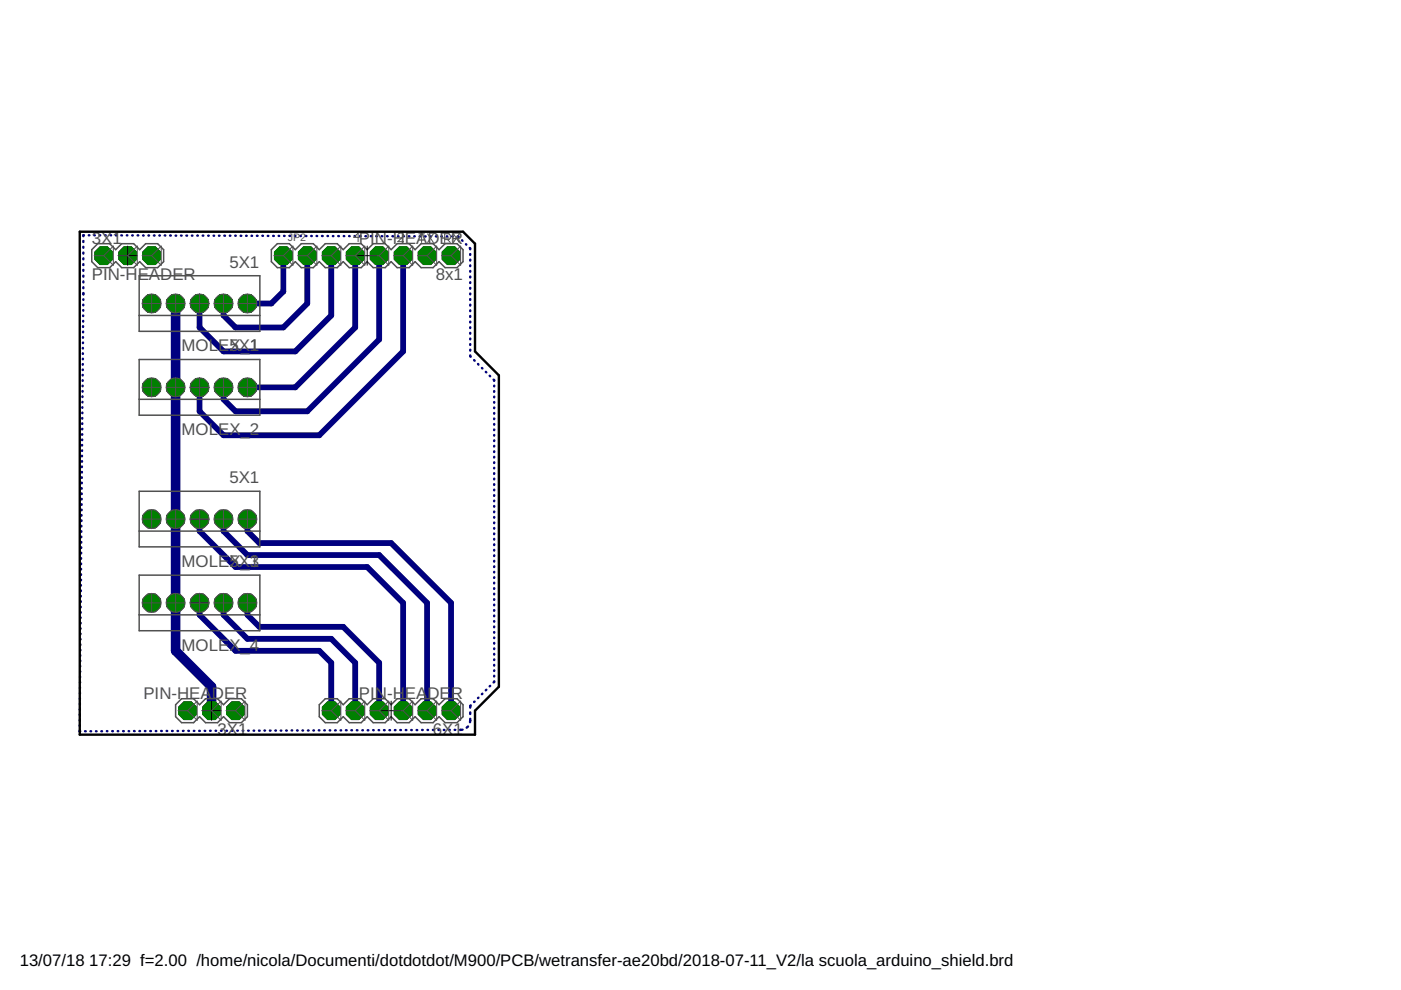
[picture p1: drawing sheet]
<svg xmlns="http://www.w3.org/2000/svg" width="297mm" height="210mm" viewBox="0 0 297 210" stroke-linecap="round" stroke-linejoin="round" font-family="sans-serif">
<defs><g id="words">
<g font-size="3.6" fill="#505050">
<text x="19.5" y="51.7">3X1</text>
<text x="76.1" y="51.7">PIN-HEADER</text>
<text x="19.5" y="59.3">PIN-HEADER</text>
<text x="48.6" y="56.7">5X1</text>
<text x="92.4" y="59.3">8x1</text>
<text x="38.5" y="74.5">MOLEX_1</text>
<text x="48.6" y="74.5">5X1</text>
<text x="38.5" y="92.3">MOLEX_2</text>
<text x="48.6" y="102.4">5X1</text>
<text x="38.5" y="120.2">MOLEX_1</text>
<text x="48.6" y="120.2">5X3</text>
<text x="38.5" y="138">MOLEX_4</text>
<text x="30.4" y="148.1">PIN-HEA</text>
<text x="44.9" y="148.1">DER</text>
<text x="76.1" y="148.1">PIN-H</text>
<text x="85.8" y="148.1">EA</text>
<text x="90.6" y="148.1">DER</text>
<text x="46.1" y="155.8">3X1</text>
<text x="91.8" y="155.8">6X1</text>
</g>
<g font-size="3.5">
<text x="4.2" y="204.7">13/07/18</text>
<text x="18.9" y="204.7">17:29 f=2.00 /home/nicola/Documenti/dotdotdot/M900/PCB/wetransfer-ae20bd/2018-07-11_V2/la scuola_arduino_shield.brd</text>
</g>
<text font-size="2.3" fill="#505050" x="61" y="51.2">JP2</text>
</g></defs>
<g fill="#800080" stroke="#800080" stroke-width=".21">
<circle cx="95.6" cy="54.2" r="2.04"/>
<circle cx="90.6" cy="54.2" r="2.04"/>
<circle cx="85.5" cy="54.2" r="2.04"/>
<circle cx="80.4" cy="54.2" r="2.04"/>
<circle cx="75.3" cy="54.2" r="2.04"/>
<circle cx="70.2" cy="54.2" r="2.04"/>
<circle cx="65.2" cy="54.2" r="2.04"/>
<circle cx="60.1" cy="54.2" r="2.04"/>
<circle cx="52.5" cy="64.3" r="2.04"/>
<circle cx="47.4" cy="64.3" r="2.04"/>
<circle cx="42.3" cy="64.3" r="2.04"/>
<circle cx="37.2" cy="64.3" r="2.04"/>
<circle cx="32.2" cy="64.3" r="2.04"/>
<circle cx="52.5" cy="82.1" r="2.04"/>
<circle cx="47.4" cy="82.1" r="2.04"/>
<circle cx="42.3" cy="82.1" r="2.04"/>
<circle cx="37.2" cy="82.1" r="2.04"/>
<circle cx="32.2" cy="82.1" r="2.04"/>
<circle cx="52.5" cy="110.1" r="2.04"/>
<circle cx="47.4" cy="110.1" r="2.04"/>
<circle cx="42.3" cy="110.1" r="2.04"/>
<circle cx="37.2" cy="110.1" r="2.04"/>
<circle cx="32.2" cy="110.1" r="2.04"/>
<circle cx="52.5" cy="127.8" r="2.04"/>
<circle cx="47.4" cy="127.8" r="2.04"/>
<circle cx="42.3" cy="127.8" r="2.04"/>
<circle cx="37.2" cy="127.8" r="2.04"/>
<circle cx="32.2" cy="127.8" r="2.04"/>
<circle cx="95.6" cy="150.7" r="2.04"/>
<circle cx="90.6" cy="150.7" r="2.04"/>
<circle cx="85.5" cy="150.7" r="2.04"/>
<circle cx="80.4" cy="150.7" r="2.04"/>
<circle cx="75.3" cy="150.7" r="2.04"/>
<circle cx="70.2" cy="150.7" r="2.04"/>
<circle cx="22" cy="54.2" r="2.04"/>
<circle cx="27.1" cy="54.2" r="2.04"/>
<circle cx="32.2" cy="54.2" r="2.04"/>
<circle cx="49.9" cy="150.7" r="2.04"/>
<circle cx="44.9" cy="150.7" r="2.04"/>
<circle cx="39.8" cy="150.7" r="2.04"/>
</g>
<g fill="none" stroke="#000080" stroke-width=".51">
<path d="M17.7 51.1v.2M17.7 52.3v.2M17.7 53.6v.2M17.7 54.8v.2M17.7 56v.2M17.7 57.2v.2M17.7 58.4v.3M17.7 59.7v.2M17.8 49.9l-.1 .2M18.8 49.9h.2M20 49.9h.1M21.1 49.9h.2"/>
<path d="M22.3 49.9h.1M23.4 49.9h.2M24.6 49.9h.1M25.7 49.9h.2M26.9 49.9h.1M28 49.9h.2M29.2 49.9h.1M30.3 49.9h.2M31.5 49.9h.1M32.6 49.9h.2M33.8 49.9h.1M34.9 49.9h.2"/>
<path d="M36.1 49.9h.1M37.2 50h.2M38.4 50h.1M39.5 50h.2M40.7 50h.1M41.8 50h.2M43 50h.1M44.1 50h.2M45.3 50h.1M46.4 50h.1M47.6 50h.1M48.7 50h.2"/>
<path d="M49.9 50h.1M51 50h.2M52.2 50h.1M53.3 50h.1M54.5 50h.1M55.6 50h.2M56.8 50h.1M57.9 50h.2M59.1 50h.1M60.2 50h.1M61.4 50h.1M62.5 50h.2"/>
<path d="M63.7 50h.1M64.8 50h.2M66 50h.1M67.1 50h.1M68.3 50h.1M69.4 50h.2M70.6 50.1h.1M71.7 50.1h.2M72.9 50.1h.1M74 50.1h.1M75.2 50.1h.1M76.3 50.1h.2"/>
<path d="M77.5 50.1h.1M78.6 50.1h.1M79.8 50.1h.1M80.9 50.1h.1M82.1 50.1h.1M83.2 50.1h.2M84.4 50.1h.1M85.5 50.1h.1M86.7 50.1h.1M87.8 50.1h.1M89 50.1h.1M90.1 50.1h.2"/>
<path d="M91.3 50.1h.1M92.4 50.1h.1M93.6 50.1h.1M94.7 50.1h.1M95.9 50.1h.1M97 50.1l.2 .1M98 50.9l.1 .2M98.8 51.8l.1 .1M99.6 52.6l.1 .3M99.7 53.9v.1M99.7 55.1v.1M99.7 56.3v.1"/>
<path d="M99.7 57.4v.2M99.7 58.6v.2M99.7 59.8v.2M17.5 79.5v.1M17.5 77.2v.1M17.5 78.3v.2M17.6 73.8v.1M17.6 74.9v.1M17.6 76.1v.1M17.6 71.5v.1M17.6 72.6v.1M17.6 69.2v.1"/>
<path d="M17.6 70.3v.2M17.6 66.9v.1M17.6 68v.2M17.7 64.6v.1M17.7 65.7v.2M17.7 60.9v.2M17.7 62.1v.3M17.7 63.5v.1M99.7 61v.2M99.7 62.2v.2M99.7 63.4v.2M99.7 64.6v.2"/>
<path d="M99.7 65.8v.2M99.7 67v.2M99.7 68.2v.2M99.7 69.4v.2M99.7 70.6v.2M99.7 71.8v.1M99.7 73v.1M99.7 74.1v.2M99.7 75.4l.1 .2M100.5 76.3l.1 .2M101.3 77.2l.2 .1M102.2 78l.1 .1"/>
<path d="M103 78.8l.1 .2M103.8 79.7l.1 .1M17.4 98.9v.1M17.4 96.6v.2M17.4 97.8v.1M17.4 94.3v.2M17.4 95.5v.1M17.4 92.1v.1M17.4 93.2v.1M17.4 88.6v.2M17.4 89.8v.1M17.4 90.9v.1"/>
<path d="M17.5 86.3v.2M17.5 87.5v.1M17.5 84.1v.1M17.5 85.2v.1M17.5 81.8v.1M17.5 82.9v.1M17.5 80.6v.2M104.6 80.5l.2 .3M104.8 81.8v.1M104.8 82.9v.2M104.8 84.1v.1M104.8 85.2v.2"/>
<path d="M104.8 86.4v.2M104.8 87.6v.1M104.8 88.7v.2M104.8 89.9v.1M104.8 91.1v.1M104.8 92.2v.2M104.8 93.4v.1M104.8 94.5v.2M104.8 95.7v.1M104.8 96.9v.1M104.8 98v.2M104.8 99.2v.1"/>
<path d="M17.2 118.3v.2M17.2 119.5v.1M17.2 116.1v.1M17.2 117.2v.1M17.2 113.8v.1M17.2 114.9v.1M17.3 111.5v.1M17.3 112.6v.2M17.3 109.2v.1M17.3 110.3v.2M17.3 106.9v.1M17.3 108.1v.1"/>
<path d="M17.3 105.8v.1M17.3 103.5v.1M17.3 104.6v.2M17.3 101.2v.1M17.3 102.3v.2M17.4 100.1v.1M104.8 100.3v.2M104.8 101.5v.1M104.8 102.7v.1M104.8 103.8v.2M104.8 105v.1M104.8 106.2v.1"/>
<path d="M104.8 107.3v.1M104.8 108.5v.1M104.8 109.6v.2M104.8 110.8v.1M104.8 112v.1M104.8 113.1v.2M104.8 114.3v.1M104.8 115.4v.2M104.8 116.6v.1M104.8 117.8v.1M104.8 118.9v.2M17 138.9v.1"/>
<path d="M17 136.6v.2M17 137.8v.1M17.1 135.5l-.1 .1M17.1 133.2v.1M17.1 134.3v.2M17.1 130.9v.1M17.1 132.1v.1M17.1 128.6v.2M17.1 129.8v.1M17.1 126.3v.2M17.1 127.5v.1M17.1 124.1v.1"/>
<path d="M17.1 125.2v.1M17.2 121.8v.1M17.2 122.9v.1M17.2 120.6v.2M104.8 120.1v.1M104.8 121.2v.2M104.8 122.4v.1M104.8 123.5v.2M104.8 124.7v.2M104.8 125.9v.1M104.8 127v.2M104.8 128.2v.1"/>
<path d="M104.8 129.3v.2M104.8 130.5v.2M104.8 131.7v.1M104.8 132.8v.2M104.8 134v.2M104.8 135.2v.1M104.8 136.3v.2M104.8 137.5v.1M104.8 138.6v.2M104.8 139.8v.2M16.9 154.9l.1 .1M16.9 153.8v.1"/>
<path d="M16.9 151.5v.1M16.9 152.6v.2M16.9 148.1v.1M16.9 149.2v.1M16.9 150.3v.2M17 145.8v.1M17 146.9v.1M17 143.5v.1M17 144.6v.2M17 141.2v.1M17 142.3v.2M17 140.1v.1"/>
<path d="M18 155h.2M19.2 155h.1M20.3 155h.2M21.5 155h.1M22.6 155h.2M23.8 155h.1M25 155h.1M26.1 155h.1M27.3 155h.1M28.4 155h.2M29.5 155h.2M30.7 155h.1"/>
<path d="M31.9 155h.1M33 155h.1M34.2 155h.1M35.3 155h.2M36.5 155h.1M37.6 155h.2M38.9 155h-.1M39.9 155h.2M41.1 155h.1M42.2 155h.2M43.4 155h.1M44.5 154.9h.2"/>
<path d="M45.7 154.9h.1M46.8 154.9h.2M48 154.9h.1M49.1 154.9h.2M50.3 154.9h.1M51.5 154.9h.1M52.6 154.9h.1M53.8 154.9h.1M54.9 154.9h.2M56.1 154.9h.1M57.2 154.9h.2M58.4 154.9h.1"/>
<path d="M59.5 154.9h.1M60.7 154.9h.1M61.8 154.9h.2M63 154.9h.1M64.1 154.9h.2M65.3 154.9h.1M66.4 154.9h.2M67.6 154.9h.1M68.7 154.9h.2M69.9 154.9h.1M71 154.9h.2M72.2 154.9h.1"/>
<path d="M73.3 154.8h.2M74.5 154.8h.1M75.6 154.8h.2M76.8 154.8h.1M78 154.8h.1M79.1 154.8h.1M80.3 154.8h.1M81.4 154.8h.2M82.6 154.8h.1M83.9 154.8h-.2M84.9 154.8h.1M86 154.8h.2"/>
<path d="M87.2 154.8h.1M88.3 154.8h.2M89.5 154.8h.1M90.6 154.8h.2M91.8 154.8h.1M92.9 154.8h.2M94.1 154.8h.1M95.2 154.7h.2M96.4 154.7h.1M98.1 154.7h-.5M99.2 154l-.2 .3M99.7 151v.4"/>
<path d="M99.7 152.4v.7M99.8 149.6l-.1 .4M100.6 148.7l-.1 .1M101.5 147.9l-.2 .1M102.3 147.1l-.1 .1M103.1 146.2l-.1 .2M103.9 145.4l-.1 .1M104.8 141v.1M104.8 142.1v.2M104.8 143.3v.1M104.8 144.4l-.2 .3"/>
</g>
<path d="M60.1 54.2v7.6l-2.6 2.5h-5M65.2 54.2v10.1l-5.1 5.1h-10.2l-2.5-2.5v-2.6M70.2 54.2v12.7l-7.6 7.6h-15.2l-5.1-5.1v-5.1M75.3 54.2v15.2l-12.7 12.7h-10.1M80.4 54.2v17.8l-15.2 15.2h-15.3l-2.5-2.5v-2.6M85.5 54.2v20.3l-17.8 17.8h-20.3l-5.1-5.1v-5.1M42.3 110.1v2.5l7.6 7.6h28l7.6 7.6v22.9M47.4 110.1v2.5l5.1 5.1h27.9l10.2 10.1v22.9M52.5 110.1v2.5l2.5 2.5h27.9l12.7 12.7v22.9M42.3 127.8v2.6l7.6 7.6h17.8l2.5 2.5v10.2M47.4 127.8v2.6l5.1 5h17.7l5.1 5.1v10.2M52.5 127.8v2.6l2.5 2.5h17.8l7.6 7.6v10.2" fill="none" stroke="#000080" stroke-width="1.2"/>
<path d="M37.2 64.3v73.7l7.7 7.6v5.1" fill="none" stroke="#000080" stroke-width="2"/>
<circle cx="95.6" cy="54.2" r="1.93" fill="#008000" stroke="#008000" stroke-width=".21"/>
<circle cx="95.6" cy="54.2" r=".8" fill="#fff" stroke="#000" stroke-width=".21"/>
<circle cx="90.6" cy="54.2" r="1.93" fill="#008000" stroke="#008000" stroke-width=".21"/>
<circle cx="90.6" cy="54.2" r=".8" fill="#fff" stroke="#000" stroke-width=".21"/>
<circle cx="85.5" cy="54.2" r="1.93" fill="#008000" stroke="#008000" stroke-width=".21"/>
<circle cx="85.5" cy="54.2" r=".8" fill="#fff" stroke="#000" stroke-width=".21"/>
<circle cx="80.4" cy="54.2" r="1.93" fill="#008000" stroke="#008000" stroke-width=".21"/>
<circle cx="80.4" cy="54.2" r=".8" fill="#fff" stroke="#000" stroke-width=".21"/>
<circle cx="75.3" cy="54.2" r="1.93" fill="#008000" stroke="#008000" stroke-width=".21"/>
<circle cx="75.3" cy="54.2" r=".8" fill="#fff" stroke="#000" stroke-width=".21"/>
<circle cx="70.2" cy="54.2" r="1.93" fill="#008000" stroke="#008000" stroke-width=".21"/>
<circle cx="70.2" cy="54.2" r=".8" fill="#fff" stroke="#000" stroke-width=".21"/>
<circle cx="65.2" cy="54.2" r="1.93" fill="#008000" stroke="#008000" stroke-width=".21"/>
<circle cx="65.2" cy="54.2" r=".8" fill="#fff" stroke="#000" stroke-width=".21"/>
<circle cx="60.1" cy="54.2" r="1.93" fill="#008000" stroke="#008000" stroke-width=".21"/>
<circle cx="60.1" cy="54.2" r=".8" fill="#fff" stroke="#000" stroke-width=".21"/>
<circle cx="52.5" cy="64.3" r="1.93" fill="#008000" stroke="#008000" stroke-width=".21"/>
<circle cx="52.5" cy="64.3" r=".91" fill="#fff" stroke="#000" stroke-width=".21"/>
<circle cx="47.4" cy="64.3" r="1.93" fill="#008000" stroke="#008000" stroke-width=".21"/>
<circle cx="47.4" cy="64.3" r=".91" fill="#fff" stroke="#000" stroke-width=".21"/>
<circle cx="42.3" cy="64.3" r="1.93" fill="#008000" stroke="#008000" stroke-width=".21"/>
<circle cx="42.3" cy="64.3" r=".91" fill="#fff" stroke="#000" stroke-width=".21"/>
<circle cx="37.2" cy="64.3" r="1.93" fill="#008000" stroke="#008000" stroke-width=".21"/>
<circle cx="37.2" cy="64.3" r=".91" fill="#fff" stroke="#000" stroke-width=".21"/>
<circle cx="32.2" cy="64.3" r="1.93" fill="#008000" stroke="#008000" stroke-width=".21"/>
<circle cx="32.2" cy="64.3" r=".91" fill="#fff" stroke="#000" stroke-width=".21"/>
<circle cx="52.5" cy="82.1" r="1.93" fill="#008000" stroke="#008000" stroke-width=".21"/>
<circle cx="52.5" cy="82.1" r=".91" fill="#fff" stroke="#000" stroke-width=".21"/>
<circle cx="47.4" cy="82.1" r="1.93" fill="#008000" stroke="#008000" stroke-width=".21"/>
<circle cx="47.4" cy="82.1" r=".91" fill="#fff" stroke="#000" stroke-width=".21"/>
<circle cx="42.3" cy="82.1" r="1.93" fill="#008000" stroke="#008000" stroke-width=".21"/>
<circle cx="42.3" cy="82.1" r=".91" fill="#fff" stroke="#000" stroke-width=".21"/>
<circle cx="37.2" cy="82.1" r="1.93" fill="#008000" stroke="#008000" stroke-width=".21"/>
<circle cx="37.2" cy="82.1" r=".91" fill="#fff" stroke="#000" stroke-width=".21"/>
<circle cx="32.2" cy="82.1" r="1.93" fill="#008000" stroke="#008000" stroke-width=".21"/>
<circle cx="32.2" cy="82.1" r=".91" fill="#fff" stroke="#000" stroke-width=".21"/>
<circle cx="52.5" cy="110.1" r="1.93" fill="#008000" stroke="#008000" stroke-width=".21"/>
<circle cx="52.5" cy="110.1" r=".91" fill="#fff" stroke="#000" stroke-width=".21"/>
<circle cx="47.4" cy="110.1" r="1.93" fill="#008000" stroke="#008000" stroke-width=".21"/>
<circle cx="47.4" cy="110.1" r=".91" fill="#fff" stroke="#000" stroke-width=".21"/>
<circle cx="42.3" cy="110.1" r="1.93" fill="#008000" stroke="#008000" stroke-width=".21"/>
<circle cx="42.3" cy="110.1" r=".91" fill="#fff" stroke="#000" stroke-width=".21"/>
<circle cx="37.2" cy="110.1" r="1.93" fill="#008000" stroke="#008000" stroke-width=".21"/>
<circle cx="37.2" cy="110.1" r=".91" fill="#fff" stroke="#000" stroke-width=".21"/>
<circle cx="32.2" cy="110.1" r="1.93" fill="#008000" stroke="#008000" stroke-width=".21"/>
<circle cx="32.2" cy="110.1" r=".91" fill="#fff" stroke="#000" stroke-width=".21"/>
<circle cx="52.5" cy="127.8" r="1.93" fill="#008000" stroke="#008000" stroke-width=".21"/>
<circle cx="52.5" cy="127.8" r=".91" fill="#fff" stroke="#000" stroke-width=".21"/>
<circle cx="47.4" cy="127.8" r="1.93" fill="#008000" stroke="#008000" stroke-width=".21"/>
<circle cx="47.4" cy="127.8" r=".91" fill="#fff" stroke="#000" stroke-width=".21"/>
<circle cx="42.3" cy="127.8" r="1.93" fill="#008000" stroke="#008000" stroke-width=".21"/>
<circle cx="42.3" cy="127.8" r=".91" fill="#fff" stroke="#000" stroke-width=".21"/>
<circle cx="37.2" cy="127.8" r="1.93" fill="#008000" stroke="#008000" stroke-width=".21"/>
<circle cx="37.2" cy="127.8" r=".91" fill="#fff" stroke="#000" stroke-width=".21"/>
<circle cx="32.2" cy="127.8" r="1.93" fill="#008000" stroke="#008000" stroke-width=".21"/>
<circle cx="32.2" cy="127.8" r=".91" fill="#fff" stroke="#000" stroke-width=".21"/>
<circle cx="95.6" cy="150.7" r="1.93" fill="#008000" stroke="#008000" stroke-width=".21"/>
<circle cx="95.6" cy="150.7" r=".8" fill="#fff" stroke="#000" stroke-width=".21"/>
<circle cx="90.6" cy="150.7" r="1.93" fill="#008000" stroke="#008000" stroke-width=".21"/>
<circle cx="90.6" cy="150.7" r=".8" fill="#fff" stroke="#000" stroke-width=".21"/>
<circle cx="85.5" cy="150.7" r="1.93" fill="#008000" stroke="#008000" stroke-width=".21"/>
<circle cx="85.5" cy="150.7" r=".8" fill="#fff" stroke="#000" stroke-width=".21"/>
<circle cx="80.4" cy="150.7" r="1.93" fill="#008000" stroke="#008000" stroke-width=".21"/>
<circle cx="80.4" cy="150.7" r=".8" fill="#fff" stroke="#000" stroke-width=".21"/>
<circle cx="75.3" cy="150.7" r="1.93" fill="#008000" stroke="#008000" stroke-width=".21"/>
<circle cx="75.3" cy="150.7" r=".8" fill="#fff" stroke="#000" stroke-width=".21"/>
<circle cx="70.2" cy="150.7" r="1.93" fill="#008000" stroke="#008000" stroke-width=".21"/>
<circle cx="70.2" cy="150.7" r=".8" fill="#fff" stroke="#000" stroke-width=".21"/>
<circle cx="22" cy="54.2" r="1.93" fill="#008000" stroke="#008000" stroke-width=".21"/>
<circle cx="22" cy="54.2" r=".8" fill="#fff" stroke="#000" stroke-width=".21"/>
<circle cx="27.1" cy="54.2" r="1.93" fill="#008000" stroke="#008000" stroke-width=".21"/>
<circle cx="27.1" cy="54.2" r=".8" fill="#fff" stroke="#000" stroke-width=".21"/>
<circle cx="32.2" cy="54.2" r="1.93" fill="#008000" stroke="#008000" stroke-width=".21"/>
<circle cx="32.2" cy="54.2" r=".8" fill="#fff" stroke="#000" stroke-width=".21"/>
<circle cx="49.9" cy="150.7" r="1.93" fill="#008000" stroke="#008000" stroke-width=".21"/>
<circle cx="49.9" cy="150.7" r=".8" fill="#fff" stroke="#000" stroke-width=".21"/>
<circle cx="44.9" cy="150.7" r="1.93" fill="#008000" stroke="#008000" stroke-width=".21"/>
<circle cx="44.9" cy="150.7" r=".8" fill="#fff" stroke="#000" stroke-width=".21"/>
<circle cx="39.8" cy="150.7" r="1.93" fill="#008000" stroke="#008000" stroke-width=".21"/>
<circle cx="39.8" cy="150.7" r=".8" fill="#fff" stroke="#000" stroke-width=".21"/>
<circle cx="95.6" cy="54.2" r="1.93" fill="#008000" stroke="#008000" stroke-width=".21"/>
<circle cx="95.6" cy="54.2" r=".8" fill="#fff" stroke="#000" stroke-width=".21"/>
<circle cx="90.6" cy="54.2" r="1.93" fill="#008000" stroke="#008000" stroke-width=".21"/>
<circle cx="90.6" cy="54.2" r=".8" fill="#fff" stroke="#000" stroke-width=".21"/>
<circle cx="85.5" cy="54.2" r="1.93" fill="#008000" stroke="#008000" stroke-width=".21"/>
<circle cx="85.5" cy="54.2" r=".8" fill="#fff" stroke="#000" stroke-width=".21"/>
<circle cx="80.4" cy="54.2" r="1.93" fill="#008000" stroke="#008000" stroke-width=".21"/>
<circle cx="80.4" cy="54.2" r=".8" fill="#fff" stroke="#000" stroke-width=".21"/>
<circle cx="75.3" cy="54.2" r="1.93" fill="#008000" stroke="#008000" stroke-width=".21"/>
<circle cx="75.3" cy="54.2" r=".8" fill="#fff" stroke="#000" stroke-width=".21"/>
<circle cx="70.2" cy="54.2" r="1.93" fill="#008000" stroke="#008000" stroke-width=".21"/>
<circle cx="70.2" cy="54.2" r=".8" fill="#fff" stroke="#000" stroke-width=".21"/>
<circle cx="65.2" cy="54.2" r="1.93" fill="#008000" stroke="#008000" stroke-width=".21"/>
<circle cx="65.2" cy="54.2" r=".8" fill="#fff" stroke="#000" stroke-width=".21"/>
<circle cx="60.1" cy="54.2" r="1.93" fill="#008000" stroke="#008000" stroke-width=".21"/>
<circle cx="60.1" cy="54.2" r=".8" fill="#fff" stroke="#000" stroke-width=".21"/>
<circle cx="52.5" cy="64.3" r="1.93" fill="#008000" stroke="#008000" stroke-width=".21"/>
<circle cx="52.5" cy="64.3" r=".91" fill="#fff" stroke="#000" stroke-width=".21"/>
<circle cx="47.4" cy="64.3" r="1.93" fill="#008000" stroke="#008000" stroke-width=".21"/>
<circle cx="47.4" cy="64.3" r=".91" fill="#fff" stroke="#000" stroke-width=".21"/>
<circle cx="42.3" cy="64.3" r="1.93" fill="#008000" stroke="#008000" stroke-width=".21"/>
<circle cx="42.3" cy="64.3" r=".91" fill="#fff" stroke="#000" stroke-width=".21"/>
<circle cx="37.2" cy="64.3" r="1.93" fill="#008000" stroke="#008000" stroke-width=".21"/>
<circle cx="37.2" cy="64.3" r=".91" fill="#fff" stroke="#000" stroke-width=".21"/>
<circle cx="32.2" cy="64.3" r="1.93" fill="#008000" stroke="#008000" stroke-width=".21"/>
<circle cx="32.2" cy="64.3" r=".91" fill="#fff" stroke="#000" stroke-width=".21"/>
<circle cx="52.5" cy="82.1" r="1.93" fill="#008000" stroke="#008000" stroke-width=".21"/>
<circle cx="52.5" cy="82.1" r=".91" fill="#fff" stroke="#000" stroke-width=".21"/>
<circle cx="47.4" cy="82.1" r="1.93" fill="#008000" stroke="#008000" stroke-width=".21"/>
<circle cx="47.4" cy="82.1" r=".91" fill="#fff" stroke="#000" stroke-width=".21"/>
<circle cx="42.3" cy="82.1" r="1.93" fill="#008000" stroke="#008000" stroke-width=".21"/>
<circle cx="42.3" cy="82.1" r=".91" fill="#fff" stroke="#000" stroke-width=".21"/>
<circle cx="37.2" cy="82.1" r="1.93" fill="#008000" stroke="#008000" stroke-width=".21"/>
<circle cx="37.2" cy="82.1" r=".91" fill="#fff" stroke="#000" stroke-width=".21"/>
<circle cx="32.2" cy="82.1" r="1.93" fill="#008000" stroke="#008000" stroke-width=".21"/>
<circle cx="32.2" cy="82.1" r=".91" fill="#fff" stroke="#000" stroke-width=".21"/>
<circle cx="52.5" cy="110.1" r="1.93" fill="#008000" stroke="#008000" stroke-width=".21"/>
<circle cx="52.5" cy="110.1" r=".91" fill="#fff" stroke="#000" stroke-width=".21"/>
<circle cx="47.4" cy="110.1" r="1.93" fill="#008000" stroke="#008000" stroke-width=".21"/>
<circle cx="47.4" cy="110.1" r=".91" fill="#fff" stroke="#000" stroke-width=".21"/>
<circle cx="42.3" cy="110.1" r="1.93" fill="#008000" stroke="#008000" stroke-width=".21"/>
<circle cx="42.3" cy="110.1" r=".91" fill="#fff" stroke="#000" stroke-width=".21"/>
<circle cx="37.2" cy="110.1" r="1.93" fill="#008000" stroke="#008000" stroke-width=".21"/>
<circle cx="37.2" cy="110.1" r=".91" fill="#fff" stroke="#000" stroke-width=".21"/>
<circle cx="32.2" cy="110.1" r="1.93" fill="#008000" stroke="#008000" stroke-width=".21"/>
<circle cx="32.2" cy="110.1" r=".91" fill="#fff" stroke="#000" stroke-width=".21"/>
<circle cx="52.5" cy="127.8" r="1.93" fill="#008000" stroke="#008000" stroke-width=".21"/>
<circle cx="52.5" cy="127.8" r=".91" fill="#fff" stroke="#000" stroke-width=".21"/>
<circle cx="47.4" cy="127.8" r="1.93" fill="#008000" stroke="#008000" stroke-width=".21"/>
<circle cx="47.4" cy="127.8" r=".91" fill="#fff" stroke="#000" stroke-width=".21"/>
<circle cx="42.3" cy="127.8" r="1.93" fill="#008000" stroke="#008000" stroke-width=".21"/>
<circle cx="42.3" cy="127.8" r=".91" fill="#fff" stroke="#000" stroke-width=".21"/>
<circle cx="37.2" cy="127.8" r="1.93" fill="#008000" stroke="#008000" stroke-width=".21"/>
<circle cx="37.2" cy="127.8" r=".91" fill="#fff" stroke="#000" stroke-width=".21"/>
<circle cx="32.2" cy="127.8" r="1.93" fill="#008000" stroke="#008000" stroke-width=".21"/>
<circle cx="32.2" cy="127.8" r=".91" fill="#fff" stroke="#000" stroke-width=".21"/>
<circle cx="95.6" cy="150.7" r="1.93" fill="#008000" stroke="#008000" stroke-width=".21"/>
<circle cx="95.6" cy="150.7" r=".8" fill="#fff" stroke="#000" stroke-width=".21"/>
<circle cx="90.6" cy="150.7" r="1.93" fill="#008000" stroke="#008000" stroke-width=".21"/>
<circle cx="90.6" cy="150.7" r=".8" fill="#fff" stroke="#000" stroke-width=".21"/>
<circle cx="85.5" cy="150.7" r="1.93" fill="#008000" stroke="#008000" stroke-width=".21"/>
<circle cx="85.5" cy="150.7" r=".8" fill="#fff" stroke="#000" stroke-width=".21"/>
<circle cx="80.4" cy="150.7" r="1.93" fill="#008000" stroke="#008000" stroke-width=".21"/>
<circle cx="80.4" cy="150.7" r=".8" fill="#fff" stroke="#000" stroke-width=".21"/>
<circle cx="75.3" cy="150.7" r="1.93" fill="#008000" stroke="#008000" stroke-width=".21"/>
<circle cx="75.3" cy="150.7" r=".8" fill="#fff" stroke="#000" stroke-width=".21"/>
<circle cx="70.2" cy="150.7" r="1.93" fill="#008000" stroke="#008000" stroke-width=".21"/>
<circle cx="70.2" cy="150.7" r=".8" fill="#fff" stroke="#000" stroke-width=".21"/>
<circle cx="22" cy="54.2" r="1.93" fill="#008000" stroke="#008000" stroke-width=".21"/>
<circle cx="22" cy="54.2" r=".8" fill="#fff" stroke="#000" stroke-width=".21"/>
<circle cx="27.1" cy="54.2" r="1.93" fill="#008000" stroke="#008000" stroke-width=".21"/>
<circle cx="27.1" cy="54.2" r=".8" fill="#fff" stroke="#000" stroke-width=".21"/>
<circle cx="32.2" cy="54.2" r="1.93" fill="#008000" stroke="#008000" stroke-width=".21"/>
<circle cx="32.2" cy="54.2" r=".8" fill="#fff" stroke="#000" stroke-width=".21"/>
<circle cx="49.9" cy="150.7" r="1.93" fill="#008000" stroke="#008000" stroke-width=".21"/>
<circle cx="49.9" cy="150.7" r=".8" fill="#fff" stroke="#000" stroke-width=".21"/>
<circle cx="44.9" cy="150.7" r="1.93" fill="#008000" stroke="#008000" stroke-width=".21"/>
<circle cx="44.9" cy="150.7" r=".8" fill="#fff" stroke="#000" stroke-width=".21"/>
<circle cx="39.8" cy="150.7" r="1.93" fill="#008000" stroke="#008000" stroke-width=".21"/>
<circle cx="39.8" cy="150.7" r=".8" fill="#fff" stroke="#000" stroke-width=".21"/>
<g fill="#008000" stroke="#008000" stroke-width=".21">
<circle cx="95.6" cy="54.2" r="2.04"/>
<circle cx="90.6" cy="54.2" r="2.04"/>
<circle cx="85.5" cy="54.2" r="2.04"/>
<circle cx="80.4" cy="54.2" r="2.04"/>
<circle cx="75.3" cy="54.2" r="2.04"/>
<circle cx="70.2" cy="54.2" r="2.04"/>
<circle cx="65.2" cy="54.2" r="2.04"/>
<circle cx="60.1" cy="54.2" r="2.04"/>
<circle cx="52.5" cy="64.3" r="2.04"/>
<circle cx="47.4" cy="64.3" r="2.04"/>
<circle cx="42.3" cy="64.3" r="2.04"/>
<circle cx="37.2" cy="64.3" r="2.04"/>
<circle cx="32.2" cy="64.3" r="2.04"/>
<circle cx="52.5" cy="82.1" r="2.04"/>
<circle cx="47.4" cy="82.1" r="2.04"/>
<circle cx="42.3" cy="82.1" r="2.04"/>
<circle cx="37.2" cy="82.1" r="2.04"/>
<circle cx="32.2" cy="82.1" r="2.04"/>
<circle cx="52.5" cy="110.1" r="2.04"/>
<circle cx="47.4" cy="110.1" r="2.04"/>
<circle cx="42.3" cy="110.1" r="2.04"/>
<circle cx="37.2" cy="110.1" r="2.04"/>
<circle cx="32.2" cy="110.1" r="2.04"/>
<circle cx="52.5" cy="127.8" r="2.04"/>
<circle cx="47.4" cy="127.8" r="2.04"/>
<circle cx="42.3" cy="127.8" r="2.04"/>
<circle cx="37.2" cy="127.8" r="2.04"/>
<circle cx="32.2" cy="127.8" r="2.04"/>
<circle cx="95.6" cy="150.7" r="2.04"/>
<circle cx="90.6" cy="150.7" r="2.04"/>
<circle cx="85.5" cy="150.7" r="2.04"/>
<circle cx="80.4" cy="150.7" r="2.04"/>
<circle cx="75.3" cy="150.7" r="2.04"/>
<circle cx="70.2" cy="150.7" r="2.04"/>
<circle cx="22" cy="54.2" r="2.04"/>
<circle cx="27.1" cy="54.2" r="2.04"/>
<circle cx="32.2" cy="54.2" r="2.04"/>
<circle cx="49.9" cy="150.7" r="2.04"/>
<circle cx="44.9" cy="150.7" r="2.04"/>
<circle cx="39.8" cy="150.7" r="2.04"/>
</g>
<path d="M19.5 52.9l1.2-1.2h2.6l1.2 1.2 1.3-1.2h2.5l1.3 1.2 1.3-1.2h2.5l1.3 1.2v2.6l-1.3 1.2h-2.5l-1.3-1.2-1.3 1.2h-2.5l-1.3-1.2-1.2 1.2h-2.6l-1.2-1.2zM29.5 58.5h25.6v11.8h-25.6zM57.5 52.9l1.3-1.2h2.5l1.3 1.2 1.3-1.2h2.5l1.3 1.2 1.3-1.2h2.5l1.3 1.2 1.2-1.2h2.6l1.3 1.2 1.2-1.2h2.6l1.2 1.2 1.3-1.2h2.5l1.3 1.2 1.3-1.2h2.5l1.3 1.2 1.3-1.2h2.5l1.3 1.2v2.6l-1.3 1.2h-2.5l-1.3-1.2-1.3 1.2h-2.5l-1.3-1.2-1.3 1.2h-2.5l-1.3-1.2-1.2 1.2h-2.6l-1.2-1.2-1.3 1.2h-2.6l-1.2-1.2-1.3 1.2h-2.5l-1.3-1.2-1.3 1.2h-2.5l-1.3-1.2-1.3 1.2h-2.5l-1.3-1.2zM29.5 76.2h25.6v11.8h-25.6zM29.5 66.9h25.6M29.5 84.7h25.6M29.5 104.2h25.6v11.8h-25.6zM29.5 112.6h25.6M29.5 121.9h25.6v11.8h-25.6zM29.5 130.4h25.6M37.2 149.4l1.3-1.3h2.5l1.3 1.3 1.3-1.3h2.5l1.3 1.3 1.3-1.3h2.5l1.3 1.3v2.6l-1.3 1.2h-2.5l-1.3-1.2-1.3 1.2h-2.5l-1.3-1.2-1.3 1.2h-2.5l-1.3-1.2zM67.7 149.4l1.3-1.3h2.5l1.3 1.3 1.2-1.3h2.6l1.3 1.3 1.2-1.3h2.6l1.2 1.3 1.3-1.3h2.5l1.3 1.3 1.3-1.3h2.5l1.3 1.3 1.3-1.3h2.5l1.3 1.3v2.6l-1.3 1.2h-2.5l-1.3-1.2-1.3 1.2h-2.5l-1.3-1.2-1.3 1.2h-2.5l-1.3-1.2-1.2 1.2h-2.6l-1.2-1.2-1.3 1.2h-2.6l-1.2-1.2-1.3 1.2h-2.5l-1.3-1.2z" fill="none" stroke="#505050" stroke-width=".32"/>
<g fill="none" stroke="#505050" stroke-width=".21">
<path d="M20 54.2h2M24 52.2v4l-2-2zM25 54.2h2.1M29.1 52.2v4l-2-2zM30.1 54.2h2.1M34.2 52.2v4l-2-2zM58 54.2h2.1M62.1 52.2v4l-2-2zM63.1 54.2h2.1M67.2 52.2v4l-2-2zM68.2 54.2h2M72.3 52.2v4l-2.1-2z"/>
<path d="M73.3 54.2h2M76.2 50.3h-1.2l.9-.9v1.8M77.3 52.2v4l-2-2zM78.4 54.2h2M82.4 52.2v4l-2-2zM83.4 54.2h2.1M84.3 49.7l.4-.3h.6l.3 .3v.3l-1.3 1.2h1.3M87.5 52.2v4l-2-2zM88.5 54.2h2.1M88.8 49.6h1.2M89.4 49.6v1.8M90.7 49.6l1.2 1.8"/>
<path d="M91.9 49.6l-1.2 1.8M92.6 52.2v4l-2-2zM93.6 54.2h2M94.3 50.8h.9l.3-.3v-.6l-.3-.3h-.9v1.8M94.9 50.8l.6 .6M96.1 49.6l1.3 1.8M97.4 49.6l-1.3 1.8M97.7 52.2v4l-2.1-2zM30.1 64.3h4.1M32.2 62.3v4.1M35.2 64.3h4.1M37.2 62.3v4.1"/>
<path d="M40.3 64.3h4M42.3 62.3v4.1M45.4 64.3h4M47.4 62.3v4.1M50.4 64.3h4.1M52.5 62.3v4.1M30.1 82.1h4.1M32.2 80.1v4.1M35.2 82.1h4.1M37.2 80.1v4.1M40.3 82.1h4M42.3 80.1v4.1"/>
<path d="M45.4 82.1h4M47.4 80.1v4.1M50.4 82.1h4.1M52.5 80.1v4.1M30.1 110.1h4.1M32.2 108v4.1M35.2 110.1h4.1M37.2 108v4.1M40.3 110.1h4M42.3 108v4.1M45.4 110.1h4M47.4 108v4.1"/>
<path d="M50.4 110.1h4.1M52.5 108v4.1M30.1 127.8h4.1M32.2 125.8v4.1M35.2 127.8h4.1M37.2 125.8v4.1M40.3 127.8h4M42.3 125.8v4.1M45.4 127.8h4M47.4 125.8v4.1M50.4 127.8h4.1M52.5 125.8v4.1"/>
<path d="M37.7 150.7h2.1M41.8 148.7v4l-2-2zM42.8 150.7h2.1M46.9 148.7v4l-2-2zM47.9 150.7h2M51.9 148.7v4l-2-2zM68.2 150.7h2M72.3 148.7v4l-2.1-2zM73.3 150.7h2M77.3 148.7v4l-2-2zM78.4 150.7h2M82.4 148.7v4l-2-2z"/>
<path d="M83.4 150.7h2.1M87.5 148.7v4l-2-2zM88.5 150.7h2.1M92.6 148.7v4l-2-2zM93.6 150.7h2M97.7 148.7v4l-2.1-2z"/>
<circle cx="32.2" cy="64.3" r="1.99"/>
<circle cx="37.2" cy="64.3" r="1.99"/>
<circle cx="42.3" cy="64.3" r="1.99"/>
<circle cx="47.4" cy="64.3" r="1.99"/>
<circle cx="52.5" cy="64.3" r="1.99"/>
<circle cx="32.2" cy="82.1" r="1.99"/>
<circle cx="37.2" cy="82.1" r="1.99"/>
<circle cx="42.3" cy="82.1" r="1.99"/>
<circle cx="47.4" cy="82.1" r="1.99"/>
<circle cx="52.5" cy="82.1" r="1.99"/>
<circle cx="32.2" cy="110.1" r="1.99"/>
<circle cx="37.2" cy="110.1" r="1.99"/>
<circle cx="42.3" cy="110.1" r="1.99"/>
<circle cx="47.4" cy="110.1" r="1.99"/>
<circle cx="52.5" cy="110.1" r="1.99"/>
<circle cx="32.2" cy="127.8" r="1.99"/>
<circle cx="37.2" cy="127.8" r="1.99"/>
<circle cx="42.3" cy="127.8" r="1.99"/>
<circle cx="47.4" cy="127.8" r="1.99"/>
<circle cx="52.5" cy="127.8" r="1.99"/>
</g>
<g fill="none" stroke="#000" stroke-width=".21">
<path d="M25 54.2h4.1M27.1 52.2v4M75.8 54.2h4.1M77.9 52.2v4M40.3 64.3h4M42.3 62.3v4.1M40.3 82.1h4M42.3 80.1v4.1M40.3 110.1h4M42.3 108v4.1M40.3 127.8h4M42.3 125.8v4.1"/>
<path d="M42.8 150.7h4.1M44.9 148.7v4M80.9 150.7h4.1M82.9 148.7v4"/>
</g>
<path d="M16.9 49.1h81.3l2.5 2.6v22.8l5.1 5.1v66l-5.1 5.1v5.1h-83.8z" fill="none" stroke="#000" stroke-width=".51"/>
<use href="#words"/>
</svg>
